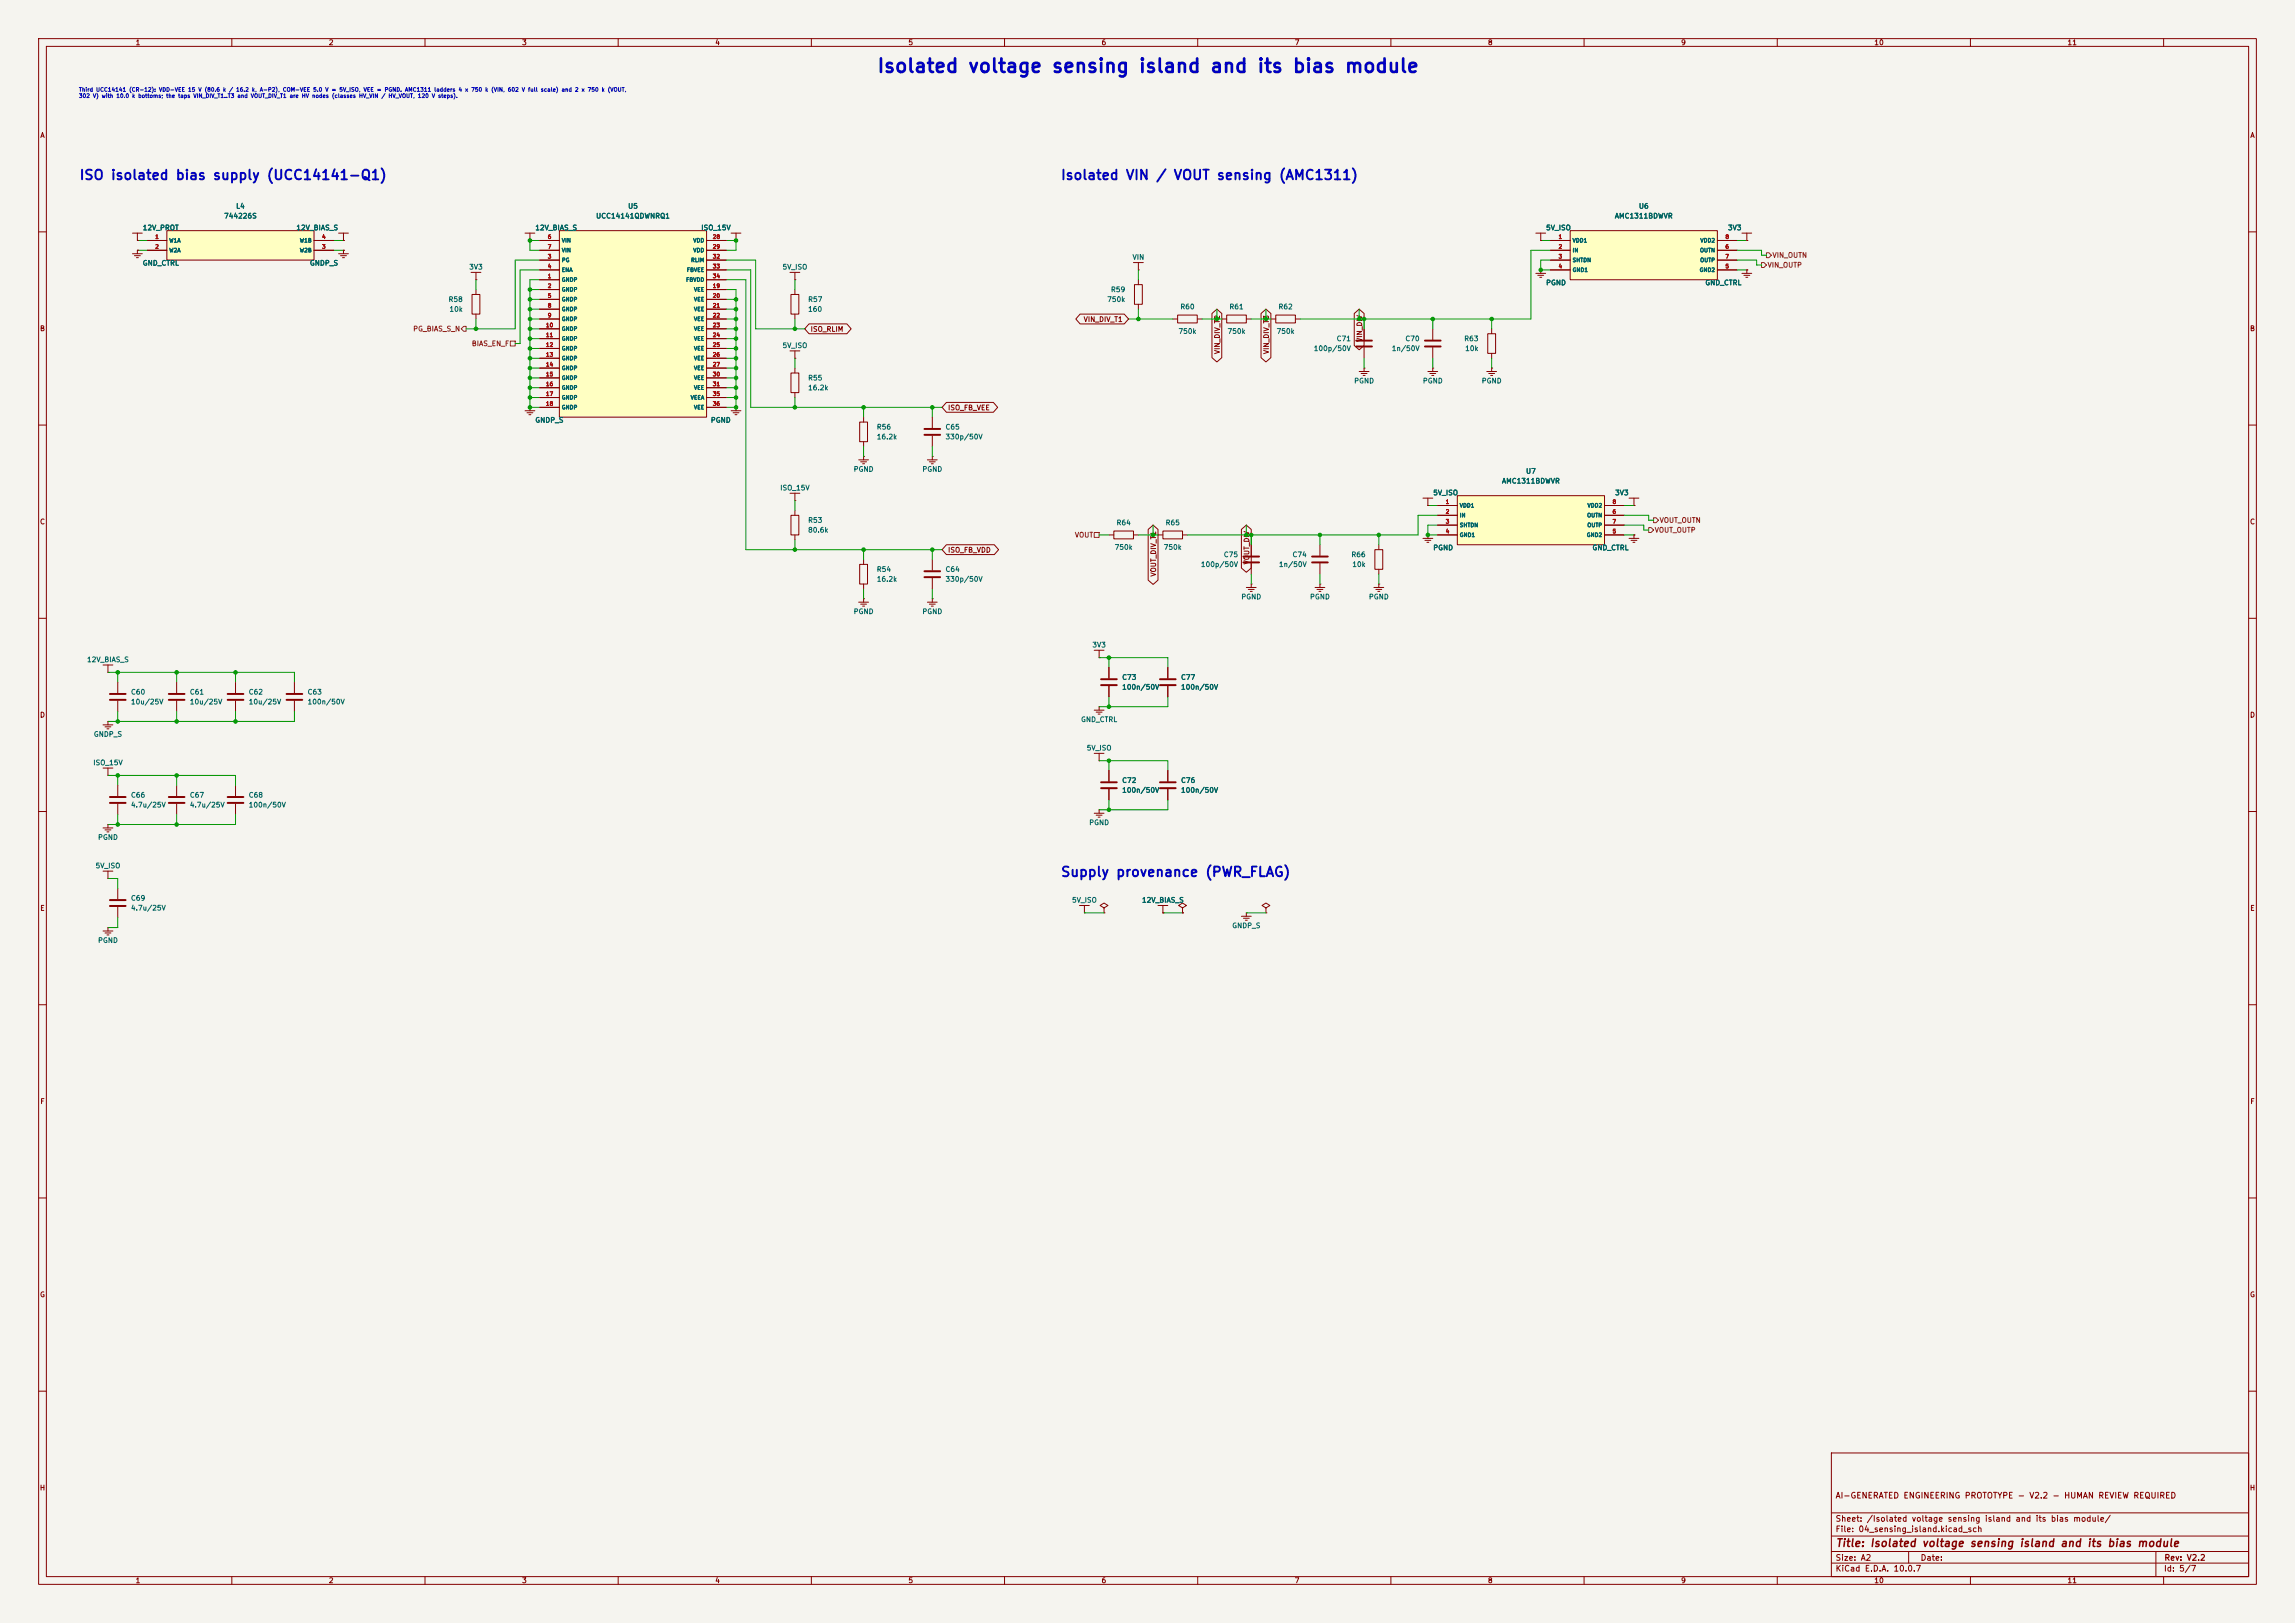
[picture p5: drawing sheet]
<svg xmlns="http://www.w3.org/2000/svg" width="594mm" height="420mm" viewBox="0 0 594 420" stroke-linecap="round" stroke-linejoin="round" font-family="sans-serif">
<defs><g id="words">
<text font-size="3.5" fill="#0000c2" x="226.8" y="19.7">Isolated voltage sensing island and its bias module</text>
<g font-size="2.5" fill="#0000c2">
<text x="20.4" y="47.2">ISO isolated bias supply (UCC14141-Q1)</text>
<text x="274.4" y="47.2">Isolated VIN / VOUT sensing (AMC1311)</text>
<text x="274.4" y="227.5">Supply provenance (PWR_FLAG)</text>
</g>
<text font-size="2" fill="#840000" x="475" y="400.8">Title: Isolated voltage sensing island and its bias module</text>
<g font-size="1.5" fill="#840000">
<text x="475" y="388.1">AI-GENERATED ENGINEERING PROTOTYPE - V2.2 - HUMAN REVIEW REQUIRED</text>
<text x="475" y="394.1">Sheet: /Isolated voltage sensing island and its bias module/</text>
<text x="475" y="396.8">File: 04_sensing_island.kicad_sch</text>
<text x="475" y="407">KiCad E.D.A. 10.0.7</text>
<text x="475" y="404.2">Size: A2</text>
<text x="497" y="404.2">Date:</text>
<text x="560" y="407">Id: 5/7</text>
<text x="560.1" y="404.2">Rev: V2.2</text>
</g>
<g font-size="1.3" fill="#840000">
<text x="35" y="12">1</text>
<text x="85" y="12">2</text>
<text x="135" y="12">3</text>
<text x="185" y="12">4</text>
<text x="235" y="12">5</text>
<text x="285" y="12">6</text>
<text x="335" y="12">7</text>
<text x="385" y="12">8</text>
<text x="435" y="12">9</text>
<text x="485" y="12">10</text>
<text x="535" y="12">11</text>
<text x="10.3" y="36">A</text>
<text x="582.3" y="36">A</text>
<text x="280.3" y="83.6">VIN_DIV_T1</text>
<text x="10.2" y="86">B</text>
<text x="209.7" y="86.1">ISO_RLIM</text>
<text x="352.8" y="88.6" transform="rotate(-90 352.8 88.6)">VIN_DIV</text>
<text x="582.2" y="86">B</text>
<text x="316" y="91.8" transform="rotate(-90 316 91.8)">VIN_DIV_T2</text>
<text x="328.7" y="91.8" transform="rotate(-90 328.7 91.8)">VIN_DIV_T3</text>
<text x="245.2" y="106.5">ISO_FB_VEE</text>
<text x="10.2" y="136">C</text>
<text x="582.2" y="136">C</text>
<text x="245.2" y="143.3">ISO_FB_VDD</text>
<text x="299.5" y="149.3" transform="rotate(-90 299.5 149.3)">VOUT_DIV_T1</text>
<text x="323.6" y="146.2" transform="rotate(-90 323.6 146.2)">VOUT_DIV</text>
<text x="10.2" y="186">D</text>
<text x="582.2" y="186">D</text>
<text x="10.3" y="236">E</text>
<text x="582.3" y="236">E</text>
<text x="10.3" y="286">F</text>
<text x="582.3" y="286">F</text>
<text x="10.2" y="336">G</text>
<text x="582.2" y="336">G</text>
<text x="10.2" y="386">H</text>
<text x="582.2" y="386">H</text>
<text x="35" y="410">1</text>
<text x="85" y="410">2</text>
<text x="135" y="410">3</text>
<text x="185" y="410">4</text>
<text x="235" y="410">5</text>
<text x="285" y="410">6</text>
<text x="335" y="410">7</text>
<text x="385" y="410">8</text>
<text x="435" y="410">9</text>
<text x="485" y="410">10</text>
<text x="535" y="410">11</text>
</g>
<g font-size="1.3" fill="#006464">
<text x="36.8" y="59.9">12V_PROT</text>
<text x="57.9" y="56.8">744226S</text>
<text x="61" y="54.3">L4</text>
<text x="76.6" y="59.9">12V_BIAS_S</text>
<text x="138.4" y="59.9">12V_BIAS_S</text>
<text x="154.1" y="56.8">UCC14141QDWNRQ1</text>
<text x="162.4" y="54.3">U5</text>
<text x="181.4" y="59.9">ISO_15V</text>
<text x="400" y="59.9">5V_ISO</text>
<text x="417.8" y="56.8">AMC1311BDWVR</text>
<text x="424.1" y="54.3">U6</text>
<text x="447.1" y="59.9">3V3</text>
<text x="36.8" y="69">GND_CTRL</text>
<text x="80.1" y="69">GNDP_S</text>
<text x="121.3" y="70.1">3V3</text>
<text x="202.4" y="70.1">5V_ISO</text>
<text x="293" y="67.5">VIN</text>
<text x="287.4" y="75.9">R59</text>
<text x="400" y="74.1">PGND</text>
<text x="441.2" y="74.1">GND_CTRL</text>
<text x="116" y="78.4">R58</text>
<text x="116.2" y="81">10k</text>
<text x="209" y="78.4">R57</text>
<text x="209" y="81">160</text>
<text x="286.4" y="78.4">750k</text>
<text x="305.4" y="80.3">R60</text>
<text x="318.1" y="80.3">R61</text>
<text x="330.8" y="80.3">R62</text>
<text x="304.9" y="86.7">750k</text>
<text x="317.6" y="86.7">750k</text>
<text x="330.3" y="86.7">750k</text>
<text x="345.8" y="88.6">C71</text>
<text x="363.6" y="88.6">C70</text>
<text x="378.9" y="88.6">R63</text>
<text x="202.4" y="90.4">5V_ISO</text>
<text x="339.9" y="91.1">100p/50V</text>
<text x="360.1" y="91.1">1n/50V</text>
<text x="379.1" y="91.1">10k</text>
<text x="209" y="98.8">R55</text>
<text x="209" y="101.3">16.2k</text>
<text x="350.4" y="99.5">PGND</text>
<text x="368.1" y="99.5">PGND</text>
<text x="383.4" y="99.5">PGND</text>
<text x="138.4" y="109.7">GNDP_S</text>
<text x="183.9" y="109.7">PGND</text>
<text x="226.8" y="111.5">R56</text>
<text x="226.8" y="114">16.2k</text>
<text x="244.6" y="111.5">C65</text>
<text x="244.6" y="114">330p/50V</text>
<text x="220.8" y="122.4">PGND</text>
<text x="238.6" y="122.4">PGND</text>
<text x="388.6" y="125.4">AMC1311BDWVR</text>
<text x="394.8" y="122.9">U7</text>
<text x="201.8" y="127.2">ISO_15V</text>
<text x="370.8" y="128.5">5V_ISO</text>
<text x="417.9" y="128.5">3V3</text>
<text x="209" y="135.6">R53</text>
<text x="288.9" y="136.2">R64</text>
<text x="301.6" y="136.2">R65</text>
<text x="209" y="138.1">80.6k</text>
<text x="288.4" y="142.6">750k</text>
<text x="301.1" y="142.6">750k</text>
<text x="370.8" y="142.7">PGND</text>
<text x="412" y="142.7">GND_CTRL</text>
<text x="226.8" y="148.3">R54</text>
<text x="244.6" y="148.3">C64</text>
<text x="310.7" y="147">100p/50V</text>
<text x="316.6" y="144.5">C75</text>
<text x="330.9" y="147">1n/50V</text>
<text x="334.4" y="144.5">C74</text>
<text x="349.6" y="144.5">R66</text>
<text x="349.9" y="147">10k</text>
<text x="226.8" y="150.8">16.2k</text>
<text x="244.6" y="150.8">330p/50V</text>
<text x="321.2" y="155.4">PGND</text>
<text x="338.9" y="155.4">PGND</text>
<text x="354.2" y="155.4">PGND</text>
<text x="220.8" y="159.2">PGND</text>
<text x="238.6" y="159.2">PGND</text>
<text x="282.6" y="167.8">3V3</text>
<text x="22.4" y="171.7">12V_BIAS_S</text>
<text x="290.3" y="176.2">C73</text>
<text x="290.3" y="178.8">100n/50V</text>
<text x="305.5" y="176.2">C77</text>
<text x="305.5" y="178.8">100n/50V</text>
<text x="33.8" y="180">C60</text>
<text x="33.8" y="182.6">10u/25V</text>
<text x="49" y="180">C61</text>
<text x="49" y="182.6">10u/25V</text>
<text x="64.2" y="180">C62</text>
<text x="64.2" y="182.6">10u/25V</text>
<text x="79.5" y="180">C63</text>
<text x="79.5" y="182.6">100n/50V</text>
<text x="24.2" y="191">GNDP_S</text>
<text x="279.7" y="187.1">GND_CTRL</text>
<text x="281.1" y="194.5">5V_ISO</text>
<text x="24" y="198.3">ISO_15V</text>
<text x="290.3" y="202.9">C72</text>
<text x="305.5" y="202.9">C76</text>
<text x="33.8" y="206.7">C66</text>
<text x="33.8" y="209.2">4.7u/25V</text>
<text x="49" y="206.7">C67</text>
<text x="49" y="209.2">4.7u/25V</text>
<text x="64.2" y="206.7">C68</text>
<text x="64.2" y="209.2">100n/50V</text>
<text x="290.3" y="205.4">100n/50V</text>
<text x="305.5" y="205.4">100n/50V</text>
<text x="281.8" y="213.8">PGND</text>
<text x="25.2" y="217.6">PGND</text>
<text x="24.6" y="225">5V_ISO</text>
<text x="33.8" y="233.4">C69</text>
<text x="277.3" y="233.9">5V_ISO</text>
<text x="295.5" y="233.9">12V_BIAS_S</text>
<text x="33.8" y="235.9">4.7u/25V</text>
<text x="25.2" y="244.3">PGND</text>
<text x="318.8" y="240.5">GNDP_S</text>
</g>
<g font-size="1.3" fill="#725600">
<text x="457.4" y="69.5">VIN_OUTP</text>
<text x="458.6" y="67">VIN_OUTN</text>
<text x="106.8" y="86.1">PG_BIAS_S_N</text>
<text x="122" y="89.9">BIAS_EN_F</text>
<text x="429.4" y="135.6">VOUT_OUTN</text>
<text x="278.1" y="139.4">VOUT</text>
<text x="428.2" y="138.1">VOUT_OUTP</text>
</g>
<g font-size="1" fill="#0000c2">
<text x="20.3" y="24">Third UCC14141 (CR-12): VDD-VEE 15 V (80.6 k / 16.2 k, A-P2), COM-VEE 5.0 V = 5V_ISO, VEE = PGND. AMC1311 ladders 4 x 750 k (VIN, 602 V full scale) and 2 x 750 k (VOUT,</text>
<text x="20.3" y="25.6">302 V) with 10.0 k bottoms; the taps VIN_DIV_T1..T3 and VOUT_DIV_T1 are HV nodes (classes HV_VIN / HV_VOUT, 120 V steps).</text>
</g>
<g font-size="1" fill="#a90000">
<text x="40.1" y="62">1</text>
<text x="40.1" y="64.6">2</text>
<text x="83.2" y="64.6">3</text>
<text x="83.2" y="62">4</text>
<text x="141.7" y="62">6</text>
<text x="141.7" y="64.6">7</text>
<text x="184.4" y="62">28</text>
<text x="184.4" y="64.6">29</text>
<text x="403.3" y="62">1</text>
<text x="403.3" y="64.6">2</text>
<text x="446.5" y="64.6">6</text>
<text x="446.5" y="62">8</text>
<text x="141.7" y="67.1">3</text>
<text x="141.7" y="69.7">4</text>
<text x="184.4" y="67.1">32</text>
<text x="184.4" y="69.7">33</text>
<text x="403.3" y="67.1">3</text>
<text x="403.3" y="69.7">4</text>
<text x="446.5" y="69.7">5</text>
<text x="446.5" y="67.1">7</text>
<text x="141.7" y="72.2">1</text>
<text x="141.7" y="74.7">2</text>
<text x="141.7" y="77.3">5</text>
<text x="184.4" y="74.7">19</text>
<text x="184.4" y="77.3">20</text>
<text x="184.4" y="72.2">34</text>
<text x="141.7" y="79.8">8</text>
<text x="141.7" y="82.4">9</text>
<text x="184.4" y="79.8">21</text>
<text x="184.4" y="82.4">22</text>
<text x="141.2" y="84.9">10</text>
<text x="141.2" y="87.4">11</text>
<text x="141.2" y="90">12</text>
<text x="184.4" y="84.9">23</text>
<text x="184.4" y="87.4">24</text>
<text x="184.4" y="90">25</text>
<text x="141.2" y="92.5">13</text>
<text x="141.2" y="95.1">14</text>
<text x="184.4" y="92.5">26</text>
<text x="184.4" y="95.1">27</text>
<text x="141.2" y="97.6">15</text>
<text x="141.2" y="100.1">16</text>
<text x="184.4" y="97.6">30</text>
<text x="184.4" y="100.1">31</text>
<text x="141.2" y="102.7">17</text>
<text x="141.2" y="105.2">18</text>
<text x="184.4" y="102.7">35</text>
<text x="184.4" y="105.2">36</text>
<text x="374.1" y="130.6">1</text>
<text x="417.3" y="130.6">8</text>
<text x="374.1" y="133.2">2</text>
<text x="374.1" y="135.7">3</text>
<text x="417.3" y="133.2">6</text>
<text x="417.3" y="135.7">7</text>
<text x="374.1" y="138.2">4</text>
<text x="417.3" y="138.2">5</text>
</g>
<g font-size="1" fill="#006464">
<text x="43.7" y="63">W1A</text>
<text x="43.7" y="65.5">W2A</text>
<text x="77.5" y="65.5">W2B</text>
<text x="77.5" y="63">W1B</text>
<text x="145.3" y="63">VIN</text>
<text x="145.3" y="65.5">VIN</text>
<text x="179.3" y="63">VDD</text>
<text x="179.3" y="65.5">VDD</text>
<text x="406.9" y="63">VDD1</text>
<text x="406.9" y="65.5">IN</text>
<text x="439.9" y="65.5">OUTN</text>
<text x="440" y="63">VDD2</text>
<text x="145.3" y="68.1">PG</text>
<text x="145.3" y="70.6">ENA</text>
<text x="177.6" y="70.6">FBVEE</text>
<text x="178.7" y="68.1">RLIM</text>
<text x="406.9" y="68.1">SHTDN</text>
<text x="406.9" y="70.6">GND1</text>
<text x="439.8" y="70.6">GND2</text>
<text x="439.9" y="68.1">OUTP</text>
<text x="145.3" y="73.1">GNDP</text>
<text x="145.3" y="75.7">GNDP</text>
<text x="177.5" y="73.1">FBVDD</text>
<text x="179.5" y="75.7">VEE</text>
<text x="145.3" y="78.2">GNDP</text>
<text x="145.3" y="80.8">GNDP</text>
<text x="145.3" y="83.3">GNDP</text>
<text x="179.5" y="78.2">VEE</text>
<text x="179.5" y="80.8">VEE</text>
<text x="179.5" y="83.3">VEE</text>
<text x="145.3" y="85.8">GNDP</text>
<text x="145.3" y="88.4">GNDP</text>
<text x="179.5" y="85.8">VEE</text>
<text x="179.5" y="88.4">VEE</text>
<text x="145.3" y="90.9">GNDP</text>
<text x="145.3" y="93.5">GNDP</text>
<text x="179.5" y="90.9">VEE</text>
<text x="179.5" y="93.5">VEE</text>
<text x="145.3" y="96">GNDP</text>
<text x="145.3" y="98.5">GNDP</text>
<text x="145.3" y="101.1">GNDP</text>
<text x="179.5" y="96">VEE</text>
<text x="179.5" y="98.5">VEE</text>
<text x="179.5" y="101.1">VEE</text>
<text x="145.3" y="103.6">GNDP</text>
<text x="145.3" y="106.2">GNDP</text>
<text x="178.6" y="103.6">VEEA</text>
<text x="179.5" y="106.2">VEE</text>
<text x="377.7" y="131.6">VDD1</text>
<text x="410.8" y="131.6">VDD2</text>
<text x="377.7" y="134.1">IN</text>
<text x="377.7" y="136.6">SHTDN</text>
<text x="410.7" y="134.1">OUTN</text>
<text x="410.7" y="136.6">OUTP</text>
<text x="377.7" y="139.2">GND1</text>
<text x="410.6" y="139.2">GND2</text>
</g>
</g></defs>
<path d="M0 0h594v420h-594z" fill="#f5f4ef" stroke="#f5f4ef" stroke-width=".26"/>
<g fill="none" stroke="#840000" stroke-width=".26">
<path d="M10 10h574v400h-574zM12 12h570v396h-570zM60 10v2M110 10v2M160 10v2M210 10v2M260 10v2M310 10v2M360 10v2M410 10v2M460 10v2M510 10v2"/>
<path d="M560 10v2M10 60h2M582 60h2M10 110h2M582 110h2M10 160h2M582 160h2M10 210h2M582 210h2M10 260h2M582 260h2M10 310h2"/>
<path d="M582 310h2M10 360h2M474 376h108v32h-108zM582 360h2M474 397.5h108M474 391.5h108M60 408v2M110 408v2M160 408v2M210 408v2M260 408v2M310 408v2"/>
<path d="M360 408v2M410 408v2M460 408v2M474 404.5h108M474 401.5h108M494 401.5v3M510 408v2M558 401.5v6.5M560 408v2"/>
</g>
<path d="M144.8 59.7h38.1v48.3h-38.1z" fill="#ffffc2"/>
<g fill="none" stroke="#840000" stroke-width=".26">
<path d="M144.8 59.7h38.1v48.3h-38.1zM34.3 65.7h2.5M34.8 66.2h1.5M35.3 66.7h.5M35.6 64.8h.1M35.6 64.8v.9M87.6 60.3h2.6M88.9 62.2h.1M88.9 60.3v1.9M139.7 72.4h5.1M139.7 74.9h5.1M139.7 67.3h5.1"/>
<path d="M139.7 69.9h5.1M139.7 77.5h5.1M139.7 62.2h5.1M139.7 64.8h5.1M182.9 72.4h5.1M182.9 74.9h5.1M182.9 67.3h5.1M182.9 69.9h5.1M182.9 77.5h5.1M182.9 62.2h5.1M182.9 64.8h5.1M189.2 60.3h2.6"/>
<path d="M190.5 62.2h.1M190.5 60.3v1.9M139.7 80h5.1M139.7 82.6h5.1M139.7 85.1h5.1M139.7 87.6h5.1M139.7 90.2h5.1M139.7 92.7h5.1M139.7 95.3h5.1M139.7 97.8h5.1M182.9 80h5.1M182.9 82.6h5.1"/>
<path d="M182.9 85.1h5.1M182.9 87.6h5.1M182.9 90.2h5.1M182.9 92.7h5.1M182.9 95.3h5.1M182.9 97.8h5.1M204.5 90.8h2.5M205.7 92.7h.1M205.7 90.8v1.9M303.5 82.6h1.3M304.8 81.5h5.1v2.1h-5.1zM309.9 82.6h1.2"/>
<path d="M353.1 85.1v2.8M353.1 89.9v2.8M135.9 106.3h2.5M136.4 106.8h1.5M136.9 107.3h.5M137.2 105.4h.1M137.2 105.4v.9M139.7 100.3h5.1M139.7 102.9h5.1M139.7 105.4h5.1M182.9 100.3h5.1M182.9 102.9h5.1"/>
<path d="M182.9 105.4h5.1M189.2 106.3h2.6M189.7 106.8h1.6M190.2 107.3h.6M190.5 105.4h.1M190.5 105.4v.9M30.5 176.5v2.8M26.7 187.6h2.5M27.2 188.1h1.5M27.7 188.6h.5M27.9 186.7h.1M27.9 186.7v.9"/>
<path d="M30.5 181.4v2.8M287 199.4v2.8M26.7 214.2h2.5M27.2 214.8h1.5M27.7 215.3h.5M27.9 213.4h.1M27.9 213.4v.8M30.5 203.2v2.8M30.5 208v2.8M287 204.2v2.8"/>
</g>
<path d="M351 88.1h4.1M351 89.7h4.1M28.4 179.6h4.1M28.4 181.1h4.1M28.4 206.2h4.1M28.4 207.8h4.1M285 202.4h4.1M285 204h4.1" fill="none" stroke="#840000" stroke-width=".51"/>
<path d="M43.2 59.7h38.1v7.6h-38.1z" fill="#ffffc2"/>
<g fill="none" stroke="#840000" stroke-width=".26">
<path d="M43.2 59.7h38.1v7.6h-38.1zM34.3 60.3h2.5M35.6 62.2h.1M35.6 60.3v1.9M38.1 62.2h5.1M38.1 64.8h5.1M81.3 62.2h5.1M81.3 64.8h5.1M87.6 65.7h2.6M88.1 66.2h1.6M88.6 66.7h.6M88.9 64.8h.1"/>
<path d="M88.9 64.8v.9M121.9 70.5h2.6M122.2 76.2h2v5.1h-2zM123.2 72.4h.1M123.2 70.5v1.9M123.2 74.9v1.3M135.9 60.3h2.5M137.2 62.2h.1M137.2 60.3v1.9M204.5 70.5h2.5M204.7 76.2h2.1v5.1h-2.1zM205.7 72.4h.1"/>
<path d="M205.7 70.5v1.9M205.7 74.9v1.3M293.4 67.9h2.5M293.6 73.7h2.1v5h-2.1zM294.6 69.9h.1M294.6 67.9v2M294.6 72.4v1.3M294.6 78.7v1.3M397.5 60.3h2.5M397.5 70.7h2.5M398 71.2h1.5M398.5 71.8h.5"/>
<path d="M398.8 62.2h.1M398.8 69.9h.1M398.8 60.3v1.9M398.8 69.9v.8M450.8 60.3h2.6M450.8 70.7h2.6M451.4 71.2h1.5M451.9 71.8h.5M452.1 62.2h.1M452.1 69.9h.1M452.1 60.3v1.9M452.1 69.9v.8"/>
<path d="M123.2 81.3v1.3M204.7 96.5h2.1v5.1h-2.1zM205.7 81.3v1.3M205.7 95.3v1.2M316.2 82.6h1.3M317.5 81.5h5.1v2.1h-5.1zM322.6 82.6h1.2M328.9 82.6h1.3M330.2 81.5h5.1v2.1h-5.1zM335.3 82.6h1.2M205.7 101.6v1.3M204.5 127.6h2.5"/>
<path d="M204.7 133.4h2.1v5h-2.1zM205.7 129.5h.1M205.7 127.6v1.9M205.7 132.1v1.3M205.7 138.4v1.3M26.7 172.1h2.5M27.9 174h.1M27.9 172.1v1.9M45.7 176.5v2.8M61 176.5v2.8M76.2 176.5v2.8M26.7 198.8h2.5"/>
<path d="M27.9 198.8v1.9M45.7 181.4v2.8M61 181.4v2.8M76.2 181.4v2.8M283.2 194.9h2.5M284.5 196.9h.1M284.5 194.9v2M302.3 199.4v2.8M27.9 200.7h.1M45.7 203.2v2.8M45.7 208v2.8M61 203.2v2.8"/>
<path d="M61 208v2.8M283.2 210.4h2.5M283.7 210.9h1.5M284.2 211.5h.5M284.5 209.6h.1M284.5 209.6v.8M302.3 204.2v2.8M26.7 225.4h2.5M27.9 227.3h.1M27.9 225.4v1.9M30.5 229.9v2.8M30.5 234.7v2.8"/>
<path d="M279.4 234.3h2.5M280.7 236.2h.1M280.7 234.3v1.9M285.7 235l1.1-.7-1.1-.6-1 .6 1 .7v1.2M285.7 236.2h.1M299.7 234.3h2.6M301 236.2h.1M301 234.3v1.9M306.1 235l1-.7-1-.6-1 .6 1 .7v1.2M306.1 236.2h.1M327.7 235l1-.7-1-.6-1.1 .6 1.1 .7v1.2M327.7 236.2h.1"/>
<path d="M26.7 240.9h2.5M27.2 241.4h1.5M27.7 241.9h.5M27.9 240h.1M27.9 240v.9"/>
</g>
<g fill="none" stroke="#840000" stroke-width=".51">
<path d="M43.7 179.6h4.1M58.9 179.6h4.1M74.2 179.6h4M43.7 181.1h4.1M58.9 181.1h4.1M74.2 181.1h4M43.7 206.2h4.1M43.7 207.8h4.1M58.9 206.2h4.1M58.9 207.8h4.1M300.2 202.4h4.1M300.2 204h4.1"/>
<path d="M28.4 232.9h4.1M28.4 234.4h4.1"/>
</g>
<path d="M406.4 59.7h38.1v12.7h-38.1z" fill="#ffffc2"/>
<g fill="none" stroke="#840000" stroke-width=".26">
<path d="M406.4 59.7h38.1v12.7h-38.1zM401.3 62.2h5.1M401.3 64.8h5.1M401.3 67.3h5.1M401.3 69.9h5.1M444.5 62.2h5.1M444.5 64.8h5.1M444.5 67.3h5.1M444.5 69.9h5.1M222.2 119h2.6M222.5 109.2h2v5.1h-2zM222.8 119.5h1.5"/>
<path d="M223.5 118.1h.1M223.5 108v1.2M223.5 114.3v1.3M223.5 118.1v.9M240 119h2.6M240.5 119.5h1.6M241.3 118.1h.1M241.3 108v2.7M241.3 112.8v2.8M241.3 118.1v.9M223.3 120h.5M241 120h.6"/>
<path d="M287 138.4h1.3M288.3 137.4h5.1v2h-5.1zM293.4 138.4h1.2M299.7 138.4h1.3M301 137.4h5.1v2h-5.1zM306.1 138.4h1.2M222.2 155.8h2.6M222.5 146.1h2v5h-2zM222.8 156.3h1.5M223.3 156.8h.5M223.5 154.9h.1M223.5 144.8v1.3"/>
<path d="M223.5 151.1v1.3M223.5 154.9v.9M240 155.8h2.6M240.5 156.3h1.6M241 156.8h.6M241.3 154.9h.1M241.3 144.8v2.8M241.3 149.6v2.8M241.3 154.9v.9M322.6 152h2.5M323.1 152.5h1.5M323.6 153h.5"/>
<path d="M323.8 151.1h.1M323.8 141v2.8M323.8 145.8v2.8M323.8 151.1v.9M283.2 168.3h2.5M284.5 170.2h.1M284.5 168.3v1.9M287 172.7v2.8M287 177.5v2.8M302.3 172.7v2.8M302.3 177.5v2.8M283.2 183.8h2.5"/>
<path d="M283.7 184.3h1.5M284.2 184.8h.5M284.5 182.9h.1M284.5 182.9v.9M321.3 237.1h2.5M321.8 237.6h1.5M322.3 238.1h.5M322.6 236.2h.1M322.6 236.2v.9"/>
</g>
<path d="M239.3 111h4M239.3 112.5h4M239.3 147.8h4M239.3 149.4h4M321.8 144h4.1M321.8 145.5h4.1M285 175.8h4.1M285 177.3h4.1M300.2 175.8h4.1M300.2 177.3h4.1" fill="none" stroke="#840000" stroke-width=".51"/>
<path d="M377.2 128.3h38.1v12.7h-38.1z" fill="#ffffc2"/>
<g fill="none" stroke="#840000" stroke-width=".26">
<path d="M35.6 62.2h.1M35.6 64.8h.1M38.1 62.2h5.1M38.1 64.8h5.1M81.3 62.2h5.1M81.3 64.8h5.1M88.9 62.2h.1M88.9 64.8h.1M137.2 62.2h.1M139.7 62.2h5.1M139.7 64.8h5.1M139.7 72.4h5.1"/>
<path d="M139.7 74.9h5.1M139.7 67.3h5.1M139.7 69.9h5.1M139.7 77.5h5.1M182.9 62.2h5.1M182.9 64.8h5.1M182.9 72.4h5.1M182.9 74.9h5.1M182.9 67.3h5.1M182.9 69.9h5.1M182.9 77.5h5.1M190.5 62.2h.1"/>
<path d="M398.8 62.2h.1M398.8 69.9h.1M401.3 62.2h5.1M401.3 64.8h5.1M401.3 67.3h5.1M401.3 69.9h5.1M444.5 62.2h5.1M444.5 64.8h5.1M444.5 67.3h5.1M444.5 69.9h5.1M452.1 62.2h.1M452.1 69.9h.1"/>
<path d="M139.7 80h5.1M139.7 82.6h5.1M139.7 85.1h5.1M139.7 87.6h5.1M139.7 90.2h5.1M139.7 92.7h5.1M139.7 95.3h5.1M139.7 97.8h5.1M182.9 80h5.1M182.9 82.6h5.1M182.9 85.1h5.1M182.9 87.6h5.1"/>
<path d="M182.9 90.2h5.1M182.9 92.7h5.1M182.9 95.3h5.1M182.9 97.8h5.1M209.4 83.8h9.8l1.1 1.3-1.1 1.3h-9.8l-1.1-1.3zM279.6 81.3h11.4l1.1 1.3-1.1 1.2h-11.4l-1.2-1.2zM313.7 81.1l1.3-1.1 1.2 1.1v11.5l-1.2 1.1-1.3-1.1zM326.4 81.1l1.3-1.1 1.2 1.1v11.5l-1.2 1.1-1.3-1.1zM350.5 81.1l1.3-1.1 1.3 1.1v8.3l-1.3 1.1-1.3-1.1zM351.8 96.1h2.5M352.3 96.6h1.5M352.8 97.2h.5"/>
<path d="M353.1 95.3h.1M353.1 95.3v.8M369.6 96.1h2.5M370.1 96.6h1.5M370.6 97.2h.5M370.8 95.3h.1M370.8 85.1v2.8M370.8 89.9v2.8M370.8 95.3v.8M384.8 96.1h2.5M385.1 86.4h2v5h-2zM385.3 96.6h1.5"/>
<path d="M385.8 97.2h.5M386.1 95.3h.1M386.1 85.1v1.3M386.1 91.4v1.3M386.1 95.3v.8M137.2 105.4h.1M139.7 100.3h5.1M139.7 102.9h5.1M139.7 105.4h5.1M182.9 100.3h5.1M182.9 102.9h5.1M182.9 105.4h5.1"/>
<path d="M190.5 105.4h.1M245 104.1h12.1l1.1 1.3-1.1 1.3h-12.1l-1.2-1.3zM297.2 137l1.2-1.1 1.3 1.1v13.1l-1.3 1.1-1.2-1.1zM321.3 137l1.3-1.1 1.3 1.1v10l-1.3 1.1-1.3-1.1zM368.3 128.9h2.5M368.3 139.3h2.5M368.8 139.8h1.5M369.6 130.8h.1M369.6 138.4h.1M369.6 128.9v1.9M369.6 138.4v.9M372.1 130.8h5.1"/>
<path d="M372.1 133.4h5.1M372.1 135.9h5.1M372.1 138.4h5.1M377.2 128.3h38.1v12.7h-38.1zM415.3 130.8h5.1M415.3 133.4h5.1M415.3 135.9h5.1M415.3 138.4h5.1M421.6 128.9h2.6M421.6 139.3h2.6M422.1 139.8h1.6M422.9 130.8h.1"/>
<path d="M422.9 138.4h.1M422.9 128.9v1.9M422.9 138.4v.9M245 141h12.4l1.1 1.2-1.1 1.3h-12.4l-1.2-1.3zM340.4 152h2.5M340.9 152.5h1.5M341.4 153h.5M341.6 151.1h.1M341.6 141v2.8M341.6 145.8v2.8M341.6 151.1v.9M355.6 152h2.5"/>
<path d="M355.9 142.2h2v5.1h-2zM356.1 152.5h1.5M356.6 153h.5M356.9 151.1h.1M356.9 141v1.2M356.9 147.3v1.3M356.9 151.1v.9M369.3 140.3h.5M422.7 140.3h.5M287 172.7v2.8M287 177.5v2.8M302.3 172.7v2.8"/>
<path d="M302.3 177.5v2.8M287 199.4v2.8M302.3 199.4v2.8M287 204.2v2.8M302.3 204.2v2.8M301 236.2h.1M306.1 236.2h.1"/>
</g>
<path d="M368.8 88.1h4.1M368.8 89.7h4.1M339.6 144h4.1M339.6 145.5h4.1" fill="none" stroke="#840000" stroke-width=".51"/>
<path d="M455.9 67.9h.7l.6 .7-.6 .6h-.7zM457.2 65.4h.6l.7 .6-.7 .7h-.6zM119.4 85.1l.6-.6h.6v1.2h-.6zM132.1 88.3h1.2v1.2h-1.2zM283.2 137.8h1.3v1.3h-1.3zM426.7 136.5h.7l.6 .7-.6 .6h-.7zM428 134h.6l.7 .6-.7 .7h-.6z" fill="none" stroke="#725600" stroke-width=".26"/>
<g fill="none" stroke="#009600" stroke-width=".26">
<path d="M35.6 64.8h2.5M35.6 62.2h2.5M86.4 64.8h2.5M86.4 62.2h2.5M123.2 72.4v2.5M137.2 74.9h2.5M137.2 77.5h2.5M139.7 67.3h-6.4v17.8h-12.7M139.7 69.9h-5.1v19h-1.3M139.7 72.4h-2.5v33h2.5M139.7 62.2h-2.5v2.6h2.5M188 62.2h2.5v2.6h-2.5"/>
<path d="M188 74.9h2.5v30.5h-2.5M188 67.3h7.6v17.8h12.7M188 69.9h6.3v35.5h49.5M188 72.4h5v69.8h50.8M188 77.5h2.5M205.7 72.4v2.5M294.6 69.9v2.5M398.8 62.2h2.5M401.3 67.3h-2.5v2.6h2.5M401.3 64.8h-5.1v17.8h-59.7M449.6 67.3h5.1v1.3h1.2M449.6 69.9h2.5"/>
<path d="M449.6 64.8h6.3v1.2h1.3M449.6 62.2h2.5M123.2 82.6v2.5M137.2 80h2.5M137.2 82.6h2.5M137.2 85.1h2.5M137.2 95.3h2.5M137.2 97.8h2.5M137.2 90.2h2.5M137.2 92.7h2.5M137.2 87.6h2.5M188 80h2.5"/>
<path d="M188 82.6h2.5M188 85.1h2.5M188 95.3h2.5M188 97.8h2.5M188 90.2h2.5M188 92.7h2.5M188 87.6h2.5M205.7 82.6v2.5M205.7 92.7v2.6M292.1 82.6h11.4M294.6 80v2.6M311.1 82.6h5.1"/>
<path d="M315 80v2.6M323.8 82.6h5.1M327.7 80v2.6M351.8 80v2.6M353.1 82.6v2.5M353.1 92.7v2.6M370.8 82.6v2.5M370.8 92.7v2.6M386.1 82.6v2.5M386.1 92.7v2.6M137.2 100.3h2.5M137.2 102.9h2.5"/>
<path d="M188 100.3h2.5M188 102.9h2.5M205.7 102.9v2.5M223.5 105.4v2.6M223.5 115.6v2.5M241.3 105.4v2.6M241.3 115.6v2.5M205.7 129.5v2.6M205.7 139.7v2.5M284.5 138.4h2.5M294.6 138.4h5.1M298.4 135.9v2.5"/>
<path d="M322.6 135.9v2.5M323.8 138.4v2.6M341.6 138.4v2.6M356.9 138.4v2.6M369.6 130.8h2.5M372.1 133.4h-5.1v5h-59.7M372.1 135.9h-2.5v2.5h2.5M420.4 138.4h2.5M420.4 130.8h2.5M420.4 133.4h6.3v1.2h1.3M420.4 135.9h5v1.3h1.3M223.5 142.2v2.6"/>
<path d="M223.5 152.4v2.5M241.3 142.2v2.6M241.3 152.4v2.5M323.8 148.6v2.5M341.6 148.6v2.5M356.9 148.6v2.5M27.9 174h48.3v2.5M30.5 174v2.5M45.7 174v2.5M61 174v2.5M284.5 170.2h17.8v2.5M287 170.2v2.5"/>
<path d="M30.5 184.2v2.5M45.7 184.2v2.5M61 184.2v2.5M76.2 184.2v2.5h-48.3M284.5 196.9h17.8v2.5M287 180.3v2.6M287 196.9v2.5M302.3 180.3v2.6h-17.8M27.9 200.7h33.1v2.5M30.5 200.7v2.5M30.5 210.8v2.6M45.7 200.7v2.5"/>
<path d="M45.7 210.8v2.6M61 210.8v2.6h-33.1M287 207v2.6M302.3 207v2.6h-17.8M27.9 227.3h2.6v2.6M30.5 237.5v2.5h-2.6M280.7 236.2h5M301 236.2h5.1M322.6 236.2h5.1"/>
</g>
<g fill="#009600" stroke="#009600" stroke-width=".26">
<circle cx="45.7" cy="186.7" r=".46"/>
<circle cx="30.5" cy="186.7" r=".46"/>
<circle cx="30.5" cy="213.4" r=".46"/>
<circle cx="45.7" cy="174" r=".46"/>
<circle cx="30.5" cy="174" r=".46"/>
<circle cx="61" cy="186.7" r=".46"/>
<circle cx="61" cy="174" r=".46"/>
<circle cx="30.5" cy="200.7" r=".46"/>
<circle cx="45.7" cy="213.4" r=".46"/>
<circle cx="45.7" cy="200.7" r=".46"/>
<circle cx="137.2" cy="87.6" r=".46"/>
<circle cx="137.2" cy="80" r=".46"/>
<circle cx="137.2" cy="82.6" r=".46"/>
<circle cx="123.2" cy="85.1" r=".46"/>
<circle cx="137.2" cy="85.1" r=".46"/>
<circle cx="137.2" cy="74.9" r=".46"/>
<circle cx="137.2" cy="77.5" r=".46"/>
<circle cx="137.2" cy="62.2" r=".46"/>
<circle cx="190.5" cy="62.2" r=".46"/>
<circle cx="190.5" cy="77.5" r=".46"/>
<circle cx="190.5" cy="80" r=".46"/>
<circle cx="190.5" cy="85.1" r=".46"/>
<circle cx="190.5" cy="87.6" r=".46"/>
<circle cx="190.5" cy="82.6" r=".46"/>
<circle cx="137.2" cy="105.4" r=".46"/>
<circle cx="137.2" cy="102.9" r=".46"/>
<circle cx="137.2" cy="97.8" r=".46"/>
<circle cx="137.2" cy="100.3" r=".46"/>
<circle cx="137.2" cy="90.2" r=".46"/>
<circle cx="137.2" cy="92.7" r=".46"/>
<circle cx="137.2" cy="95.3" r=".46"/>
<circle cx="205.7" cy="85.1" r=".46"/>
<circle cx="205.7" cy="105.4" r=".46"/>
<circle cx="190.5" cy="105.4" r=".46"/>
<circle cx="190.5" cy="90.2" r=".46"/>
<circle cx="190.5" cy="92.7" r=".46"/>
<circle cx="190.5" cy="95.3" r=".46"/>
<circle cx="190.5" cy="97.8" r=".46"/>
<circle cx="190.5" cy="100.3" r=".46"/>
<circle cx="190.5" cy="102.9" r=".46"/>
<circle cx="205.7" cy="142.2" r=".46"/>
<circle cx="294.6" cy="82.6" r=".46"/>
<circle cx="241.3" cy="105.4" r=".46"/>
<circle cx="223.5" cy="105.4" r=".46"/>
<circle cx="327.7" cy="82.6" r=".46"/>
<circle cx="315" cy="82.6" r=".46"/>
<circle cx="386.1" cy="82.6" r=".46"/>
<circle cx="398.8" cy="69.9" r=".46"/>
<circle cx="241.3" cy="142.2" r=".46"/>
<circle cx="298.4" cy="138.4" r=".46"/>
<circle cx="322.6" cy="138.4" r=".46"/>
<circle cx="323.8" cy="138.4" r=".46"/>
<circle cx="287" cy="182.9" r=".46"/>
<circle cx="287" cy="170.2" r=".46"/>
<circle cx="223.5" cy="142.2" r=".46"/>
<circle cx="369.6" cy="138.4" r=".46"/>
<circle cx="356.9" cy="138.4" r=".46"/>
<circle cx="370.8" cy="82.6" r=".46"/>
<circle cx="341.6" cy="138.4" r=".46"/>
<circle cx="351.8" cy="82.6" r=".46"/>
<circle cx="353.1" cy="82.6" r=".46"/>
<circle cx="287" cy="209.6" r=".46"/>
<circle cx="287" cy="196.9" r=".46"/>
</g>
<use href="#words"/>
</svg>
